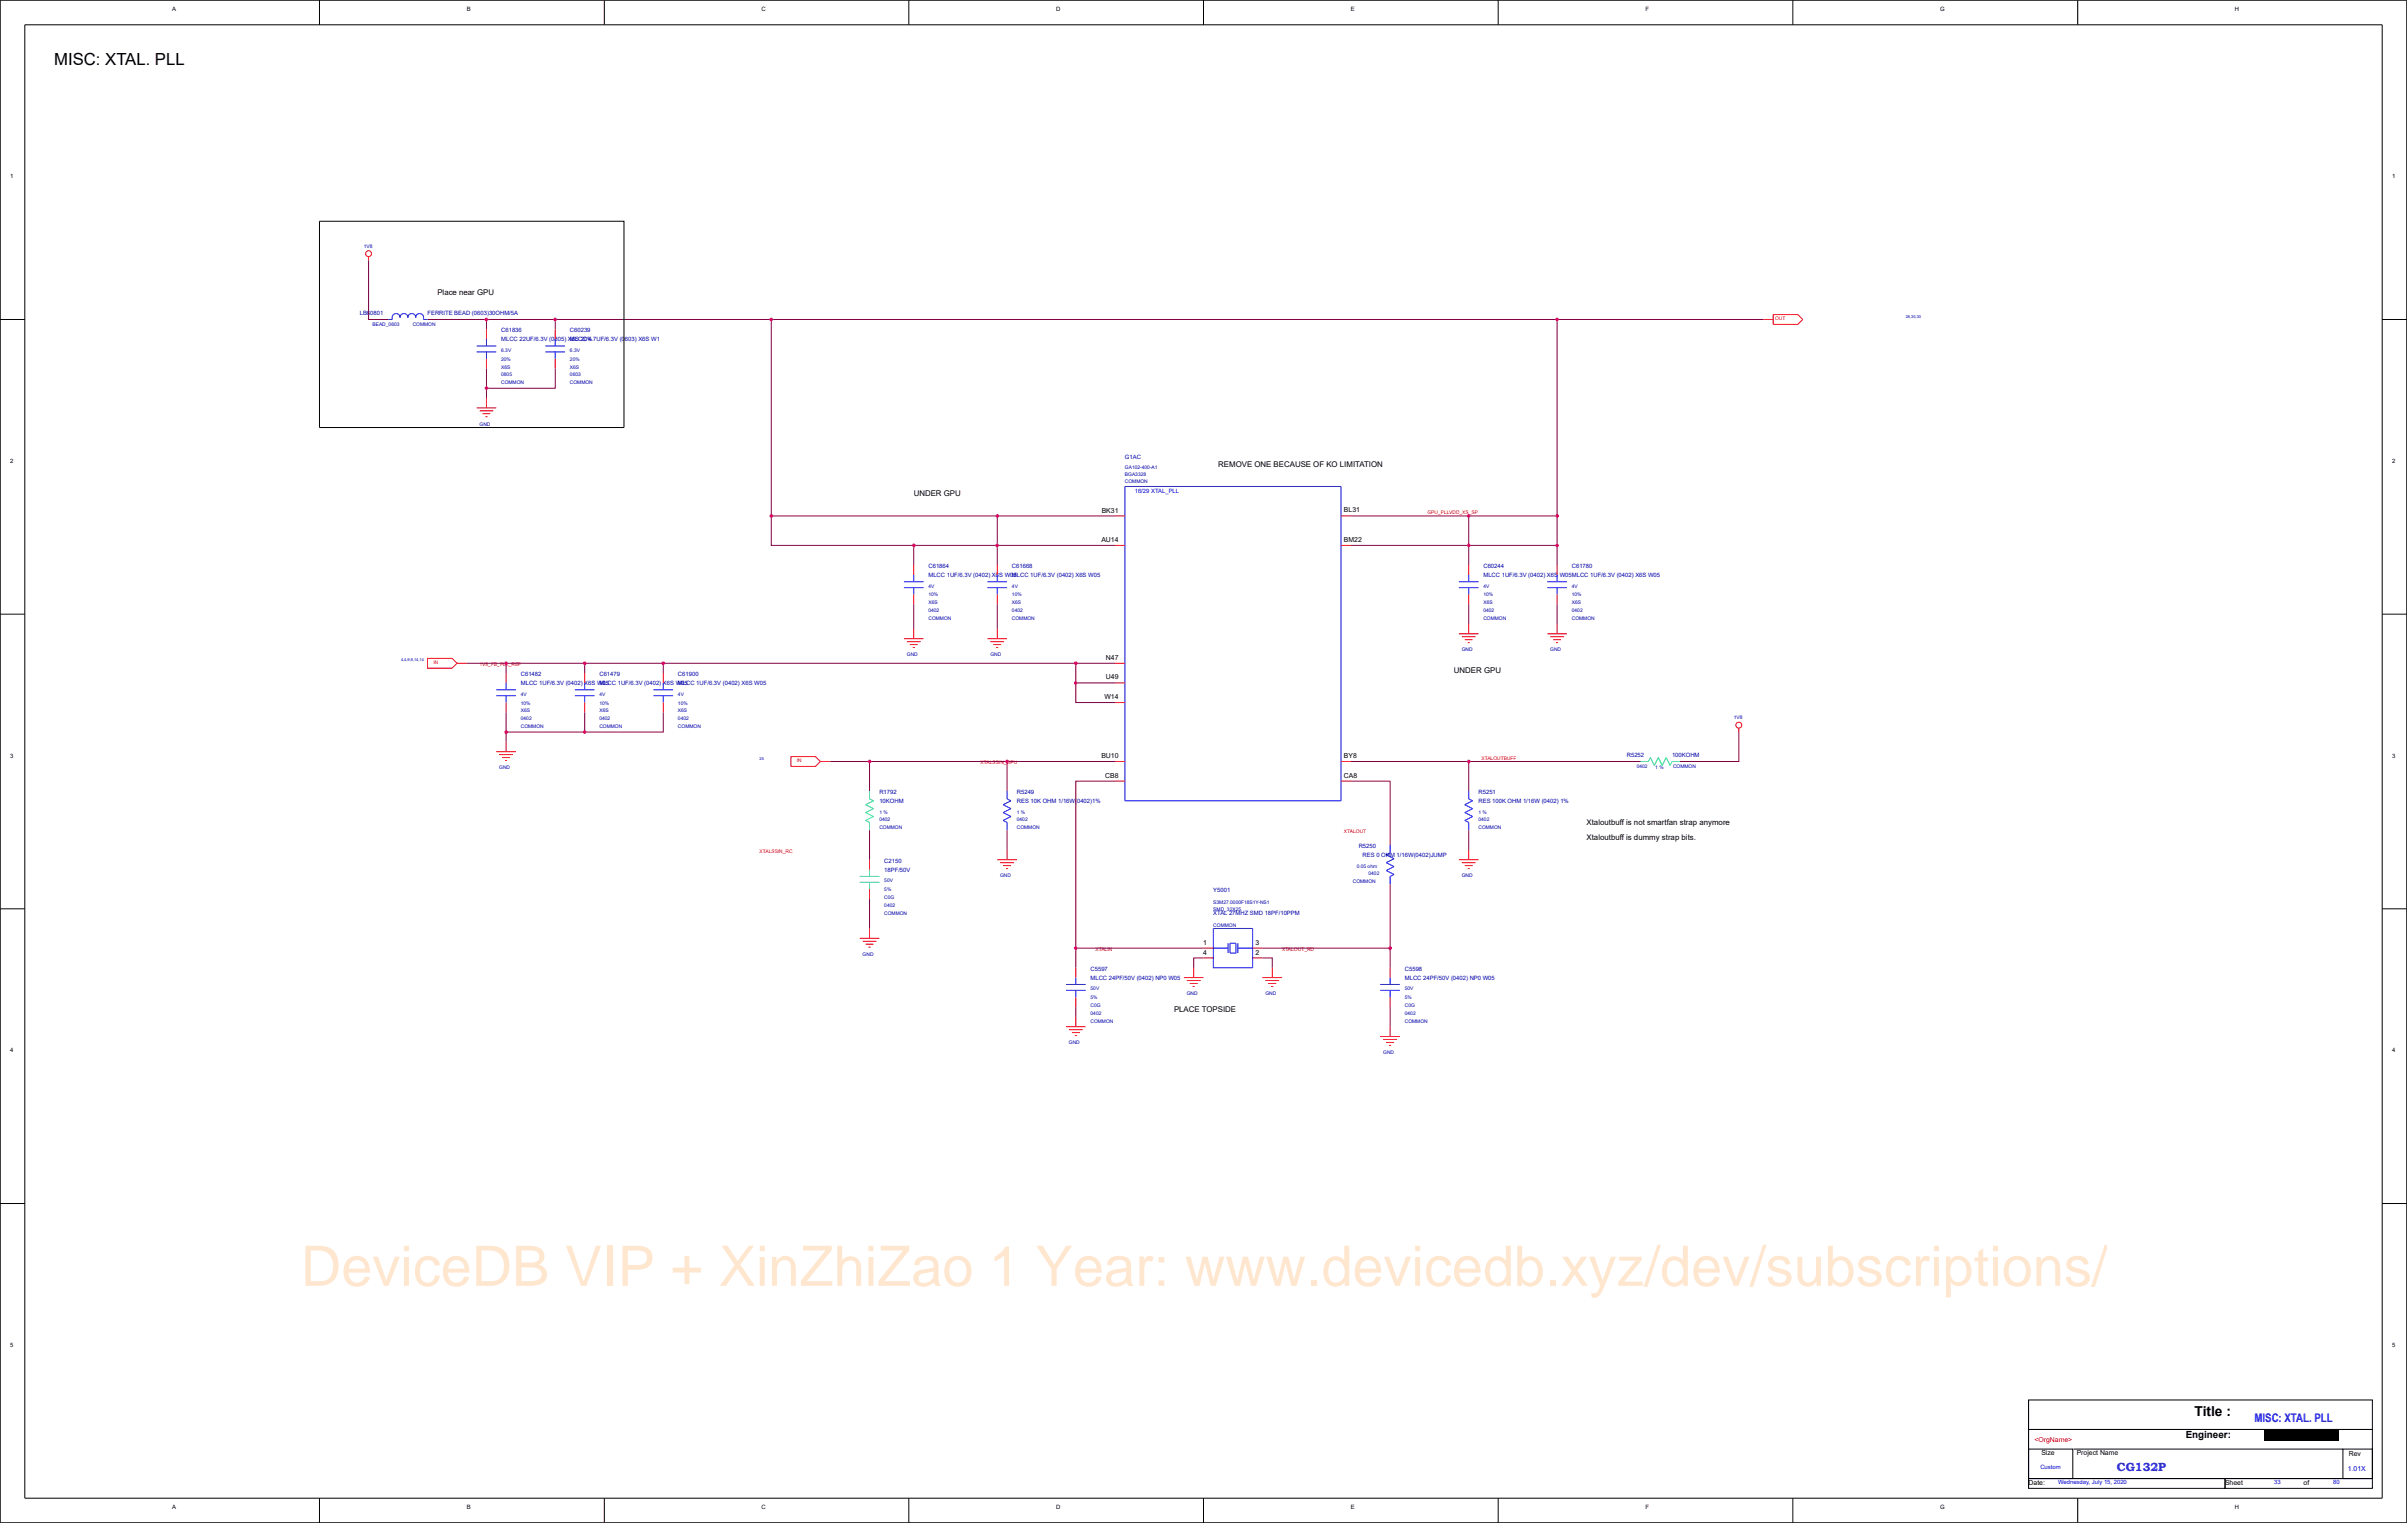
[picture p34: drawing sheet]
<svg xmlns="http://www.w3.org/2000/svg" width="271mm" height="172mm" viewBox="0 0 271 172" stroke-linecap="round" stroke-linejoin="round" font-family="sans-serif">
<defs><g id="words">
<text font-size="6.3" fill="#ff8000" x="33.9" y="145">DeviceDB VIP + XinZhiZao 1 Year: www.devicedb.xyz/dev/subscriptions/</text>
<text font-size="1.9" x="6.1" y="7.3">MISC: XTAL. PLL</text>
<text font-size="1.6" x="247.4" y="159.6">Title :</text>
<g font-size="1.3" fill="#00f">
<text x="254.2" y="160.3">MISC: XTAL. PLL</text>
<text x="238.6" y="165.8">CG132P</text>
</g>
<text font-size="1.1" x="246.4" y="162.1">Engineer:</text>
<g font-size=".9">
<text x="49.3" y="33.2">Place near GPU</text>
<text x="137.3" y="52.6">REMOVE ONE BECAUSE OF KO LIMITATION</text>
<text x="103" y="55.9">UNDER GPU</text>
<text x="163.9" y="75.9">UNDER GPU</text>
<text x="178.9" y="94.7">Xtaloutbuff is dummy strap bits.</text>
<text x="178.9" y="93">Xtaloutbuff is not smartfan strap anymore</text>
<text x="132.3" y="114.1">PLACE TOPSIDE</text>
</g>
<g font-size=".8">
<text x="124.2" y="57.8">BK31</text>
<text x="151.5" y="57.8">BL31</text>
<text x="124.2" y="61.1">AU14</text>
<text x="151.5" y="61.1">BM22</text>
<text x="124.7" y="76.6">U49</text>
<text x="124.7" y="74.4">N47</text>
<text x="124.5" y="78.8">W14</text>
<text x="124.2" y="85.5">BU10</text>
<text x="124.6" y="87.7">CB8</text>
<text x="151.5" y="87.7">CA8</text>
<text x="151.5" y="85.5">BY8</text>
<text x="135.6" y="106.5">1</text>
<text x="135.6" y="107.6">4</text>
<text x="141.5" y="107.6">2</text>
<text x="141.5" y="106.5">3</text>
<text x="228.7" y="167.4">Date:</text>
<text x="230.1" y="164.1">Size</text>
<text x="234.1" y="164.1">Project Name</text>
<text x="250.8" y="167.4">Sheet</text>
<text x="259.7" y="167.4">of</text>
<text x="264.8" y="164.2">Rev</text>
</g>
<text font-size=".8" fill="#f00" x="229.3" y="162.6">&lt;OrgName&gt;</text>
<text font-size=".8" fill="#00f" x="264.7" y="165.8">1.01X</text>
<g font-size=".7">
<text x="19.4" y="1.2">A</text>
<text x="52.6" y="1.2">B</text>
<text x="85.8" y="1.2">C</text>
<text x="119.1" y="1.2">D</text>
<text x="152.3" y="1.2">E</text>
<text x="185.5" y="1.2">F</text>
<text x="218.7" y="1.2">G</text>
<text x="251.9" y="1.2">H</text>
<text x="1.1" y="20.1">1</text>
<text x="269.7" y="20.1">1</text>
<text x="1.1" y="52.2">2</text>
<text x="269.7" y="52.2">2</text>
<text x="1.1" y="85.4">3</text>
<text x="269.7" y="85.4">3</text>
<text x="1.1" y="118.6">4</text>
<text x="269.7" y="118.6">4</text>
<text x="1.1" y="151.8">5</text>
<text x="269.7" y="151.8">5</text>
<text x="19.4" y="170.1">A</text>
<text x="52.6" y="170.1">B</text>
<text x="85.8" y="170.1">C</text>
<text x="119.1" y="170.1">D</text>
<text x="152.3" y="170.1">E</text>
<text x="185.5" y="170.1">F</text>
<text x="218.7" y="170.1">G</text>
<text x="251.9" y="170.1">H</text>
</g>
<g font-size=".7" fill="#0000a0">
<text x="40.6" y="35.5">LB60801</text>
<text x="48.2" y="35.5">FERRITE BEAD (0603)30OHM/5A</text>
<text x="56.5" y="37.5">C61836</text>
<text x="56.5" y="38.5">MLCC 22UF/6.3V (0805) X6S 20%</text>
<text x="64.3" y="37.5">C60239</text>
<text x="64.3" y="38.5">MLCC 4.7UF/6.3V (0603) X6S W1</text>
<text x="126.8" y="51.7">G1AC</text>
<text x="104.7" y="64">C61864</text>
<text x="104.7" y="65">MLCC 1UF/6.3V (0402) X6S W05</text>
<text x="114.1" y="64">C61668</text>
<text x="114.1" y="65">MLCC 1UF/6.3V (0402) X6S W05</text>
<text x="167.2" y="64">C60244</text>
<text x="167.2" y="65">MLCC 1UF/6.3V (0402) X6S W05MLCC 1UF/6.3V (0402) X6S W05</text>
<text x="177.2" y="64">C61780</text>
<text x="58.7" y="76.2">C61482</text>
<text x="58.7" y="77.2">MLCC 1UF/6.3V (0402) X6S W05</text>
<text x="67.6" y="76.2">C61479</text>
<text x="67.6" y="77.2">MLCC 1UF/6.3V (0402) X6S W05</text>
<text x="76.4" y="76.2">C61900</text>
<text x="76.4" y="77.2">MLCC 1UF/6.3V (0402) X6S W05</text>
<text x="99.1" y="89.5">R1792</text>
<text x="114.6" y="89.5">R5249</text>
<text x="166.7" y="89.5">R5251</text>
<text x="183.4" y="85.3">R5252</text>
<text x="188.5" y="85.3">100KOHM</text>
<text x="99.1" y="90.5">10KOHM</text>
<text x="114.6" y="90.5">RES 10K OHM 1/16W(0402)1%</text>
<text x="153.2" y="95.6">R5250</text>
<text x="166.7" y="90.5">RES 100K OHM 1/16W (0402) 1%</text>
<text x="99.7" y="97.2">C2150</text>
<text x="99.7" y="98.2">18PF/50V</text>
<text x="136.8" y="100.6">Y5001</text>
<text x="153.6" y="96.6">RES 0 OHM 1/16W(0402)JUMP</text>
<text x="136.8" y="103.1">XTAL 27MHZ SMD 18PF/10PPM</text>
<text x="122.9" y="109.4">C5597</text>
<text x="122.9" y="110.4">MLCC 24PF/50V (0402) NP0 W05</text>
<text x="158.4" y="109.4">C5598</text>
<text x="158.4" y="110.4">MLCC 24PF/50V (0402) NP0 W05</text>
</g>
<g font-size=".7" fill="#00f">
<text x="127.9" y="55.6">16/29 XTAL_PLL</text>
<text x="230" y="165.6">Custom</text>
<text x="232" y="167.3">Wednesday, July 15, 2020</text>
<text x="256.4" y="167.3">33</text>
<text x="263" y="167.3">80</text>
</g>
<g font-size=".6" fill="#0000a0">
<text x="41" y="27.9">1V8</text>
<text x="42" y="36.8">BEAD_0603</text>
<text x="46.5" y="36.8">COMMON</text>
<text x="56.5" y="39.7">6.3V</text>
<text x="56.5" y="40.7">20%</text>
<text x="56.5" y="41.6">X6S</text>
<text x="64.3" y="41.6">X6S</text>
<text x="64.3" y="40.7">20%</text>
<text x="64.3" y="39.7">6.3V</text>
<text x="54.1" y="48">GND</text>
<text x="56.5" y="42.4">0805</text>
<text x="56.5" y="43.3">COMMON</text>
<text x="64.3" y="43.3">COMMON</text>
<text x="64.3" y="42.4">0603</text>
<text x="126.8" y="52.8">GA102-400-A1</text>
<text x="126.8" y="53.6">BGA3328</text>
<text x="126.8" y="54.4">COMMON</text>
<text x="104.7" y="68.1">X6S</text>
<text x="104.7" y="69">0402</text>
<text x="104.7" y="69.9">COMMON</text>
<text x="104.7" y="66.2">4V</text>
<text x="104.7" y="67.2">10%</text>
<text x="114.1" y="66.2">4V</text>
<text x="114.1" y="67.2">10%</text>
<text x="114.1" y="68.1">X6S</text>
<text x="114.1" y="69.9">COMMON</text>
<text x="114.1" y="69">0402</text>
<text x="167.2" y="69.9">COMMON</text>
<text x="167.2" y="69">0402</text>
<text x="167.2" y="68.1">X6S</text>
<text x="167.2" y="67.2">10%</text>
<text x="167.2" y="66.2">4V</text>
<text x="177.2" y="66.2">4V</text>
<text x="177.2" y="69.9">COMMON</text>
<text x="177.2" y="69">0402</text>
<text x="177.2" y="67.2">10%</text>
<text x="177.2" y="68.1">X6S</text>
<text x="102.2" y="74">GND</text>
<text x="111.6" y="74">GND</text>
<text x="164.8" y="73.4">GND</text>
<text x="174.8" y="73.4">GND</text>
<text x="58.7" y="82.1">COMMON</text>
<text x="58.7" y="79.4">10%</text>
<text x="58.7" y="80.3">X6S</text>
<text x="58.7" y="81.2">0402</text>
<text x="58.7" y="78.4">4V</text>
<text x="67.6" y="80.3">X6S</text>
<text x="67.6" y="78.4">4V</text>
<text x="67.6" y="81.2">0402</text>
<text x="67.6" y="82.1">COMMON</text>
<text x="67.6" y="79.4">10%</text>
<text x="76.4" y="80.3">X6S</text>
<text x="76.4" y="78.4">4V</text>
<text x="76.4" y="81.2">0402</text>
<text x="76.4" y="79.4">10%</text>
<text x="76.4" y="82.1">COMMON</text>
<text x="195.5" y="81.1">1V8</text>
<text x="56.3" y="86.7">GND</text>
<text x="184.5" y="86.6">0402</text>
<text x="186.6" y="86.7">1 %</text>
<text x="188.6" y="86.6">COMMON</text>
<text x="99.1" y="93.5">COMMON</text>
<text x="99.1" y="91.7">1 %</text>
<text x="99.1" y="92.6">0402</text>
<text x="114.6" y="91.7">1 %</text>
<text x="114.6" y="92.6">0402</text>
<text x="114.6" y="93.5">COMMON</text>
<text x="166.7" y="92.6">0402</text>
<text x="166.7" y="93.5">COMMON</text>
<text x="166.7" y="91.7">1 %</text>
<text x="99.7" y="101.3">C0G</text>
<text x="99.7" y="100.5">5%</text>
<text x="99.7" y="99.5">50V</text>
<text x="112.7" y="98.9">GND</text>
<text x="136.8" y="101.9">S3M27.0000F18S1Y-NS1</text>
<text x="152.5" y="99.6">COMMON</text>
<text x="152.9" y="97.8">0.05 ohm</text>
<text x="154.3" y="98.7">0402</text>
<text x="164.8" y="98.9">GND</text>
<text x="97.2" y="107.8">GND</text>
<text x="99.7" y="103.1">COMMON</text>
<text x="99.7" y="102.2">0402</text>
<text x="136.8" y="102.7">SMD_32X25</text>
<text x="136.8" y="104.4">COMMON</text>
<text x="122.9" y="113.5">C0G</text>
<text x="122.9" y="112.6">5%</text>
<text x="122.9" y="111.6">50V</text>
<text x="133.8" y="112.2">GND</text>
<text x="142.6" y="112.2">GND</text>
<text x="158.4" y="111.6">50V</text>
<text x="158.4" y="112.6">5%</text>
<text x="158.4" y="113.5">C0G</text>
<text x="120.5" y="117.7">GND</text>
<text x="122.9" y="114.4">0402</text>
<text x="122.9" y="115.3">COMMON</text>
<text x="155.9" y="118.8">GND</text>
<text x="158.4" y="115.3">COMMON</text>
<text x="158.4" y="114.4">0402</text>
</g>
<g font-size=".6" fill="#f00">
<text x="200.1" y="36.1">OUT</text>
<text x="160.9" y="57.9">GPU_PLLVDD_XS_SP</text>
<text x="48.9" y="74.8">IN</text>
<text x="54.1" y="75.1">1V8_FB_PLL_REF</text>
<text x="89.8" y="85.9">IN</text>
<text x="110.5" y="86.2">XTALSSIN_GPU</text>
<text x="167" y="85.6">XTALOUTBUFF</text>
<text x="151.5" y="93.9">XTALOUT</text>
<text x="85.6" y="96.1">XTALSSIN_RC</text>
<text x="123.5" y="107.2">XTALIN</text>
<text x="144.5" y="107.2">XTALOUT_RD</text>
</g>
<g font-size=".4" fill="#0000a0">
<text x="214.8" y="35.8">28,30,33</text>
<text x="45.2" y="74.5">4,4,9,9,14,14</text>
<text x="85.6" y="85.6">25</text>
</g>
</g></defs>
<g fill="none" stroke="#00f" stroke-width=".11">
<path d="M43.8 36h.4l.1-.5 .2-.1h.3l.2 .1 .1 .3 .1-.3 .2-.1h.3l.2 .1 .1 .3 .1-.3 .2-.1h.3l.2 .1 .1 .3 .1-.3 .2-.1h.2l.3 .1 .1 .5h.4M53.7 39h2.2M53.7 39.7h2.2M54.8 38.2v.8M54.8 39.7v.7M61.5 39h2.2M61.5 39.7h2.2M62.6 38.2v.8M62.6 39.7v.7M126.8 54.8h24.4v35.5h-24.4zM55.9 77.8h2.3M55.9 78.4h2.3"/>
<path d="M57.1 77v.8M57.1 78.4v.8M64.8 77.8h2.2M64.8 78.4h2.2M65.9 77v.8M65.9 78.4v.8M73.7 77.8h2.2M73.7 78.4h2.2M74.8 77v.8M74.8 78.4v.8M101.9 65.6h2.2M101.9 66.2h2.2"/>
<path d="M103 64.8v.8M103 66.2v.8M111.3 65.6h2.2M111.3 66.2h2.2M112.4 64.8v.8M112.4 66.2v.8M164.5 65.6h2.2M164.5 66.2h2.2M165.6 64.8v.8M165.6 66.2v.8M174.4 65.6h2.2M174.4 66.2h2.2"/>
<path d="M175.5 64.8v.8M175.5 66.2v.8M113.5 89.2v.9M113.5 92.7v.9M156.7 95.3v.8M156.7 98.8v.9M165.6 89.2v.9M165.6 92.7v.9M120.2 111h2.2M120.2 111.6h2.2M121.3 110.2v.8M121.3 111.6v.8"/>
<path d="M136.8 104.7h4.4v4.4h-4.4zM136.8 106.9h1.6M138.4 106.3v1.1M138.7 106.3h.6v1.1h-.6zM139.5 106.3v1.1M139.5 106.9h1.7M155.6 111h2.2M155.6 111.6h2.2M156.7 110.2v.8M156.7 111.6v.8"/>
</g>
<g fill="none" stroke="#f00" stroke-width=".11">
<path d="M41.6 28.9v.5M54.8 37.1v1.1M62.6 37.1v1.1M198.8 36h1.1M202.7 35.5h-2.8v1.1h2.8M53.7 46h2.2M54.1 46.3h1.5M54.4 46.6h.9M54.7 47h.2M54.8 40.4v1.2M54.8 44.9v1.1M62.6 40.4v1.2"/>
<path d="M125.7 58.2h1.1M151.2 58.2h1.1M51 74.2h-2.8v1.1h2.8M51.5 74.8h1.1M57.1 75.9v1.1M57.1 79.2v1.1M65.9 75.9v1.1M65.9 79.2v1.1M74.8 75.9v1.1M74.8 79.2v1.1M101.9 72h2.2M102.2 72.3h1.6"/>
<path d="M102.6 72.7h.8M102.9 73h.2M103 63.7v1.1M103 67v1.1M103 70.9v1.1M111.3 72h2.2M111.6 72.3h1.6M112 72.7h.9M112.3 73h.2M112.4 63.7v1.1M112.4 67v1.1M112.4 70.9v1.1"/>
<path d="M125.7 79.2h1.1M125.7 77h1.1M125.7 74.8h1.1M125.7 61.5h1.1M151.2 61.5h1.1M164.5 71.4h2.2M164.8 71.8h1.5M165.1 72.1h.9M165.5 72.4h.2M165.6 63.7v1.1M165.6 67v1.1M165.6 70.3v1.1"/>
<path d="M174.4 71.4h2.2M174.8 71.8h1.5M175.1 72.1h.9M175.4 72.4h.2M175.5 63.7v1.1M175.5 67v1.1M175.5 70.3v1.1M55.9 84.7h2.3M56.3 85.1h1.5M56.6 85.4h.9M56.9 85.7h.3M57.1 83.6v1.1"/>
<path d="M91.9 85.3h-2.7v1.1h2.7M92.5 85.8h1.1M98 96.9v1.1M112.4 96.9h2.2M112.7 97.2h1.6M113.1 97.6h.9M113.4 97.9h.2M113.5 95.8v1.1M125.7 88.1h1.1M125.7 85.8h1.1M151.2 88.1h1.1M151.2 85.8h1.1"/>
<path d="M164.5 96.9h2.2M164.8 97.2h1.5M165.1 97.6h.9M165.5 97.9h.2M165.6 95.8v1.1M196 82.1v.4M96.9 105.8h2.2M97.2 106.1h1.6M97.6 106.4h.9M97.9 106.8h.2M98 100.2v1.1M98 104.7v1.1"/>
<path d="M120.2 115.7h2.2M120.5 116.1h1.6M120.8 116.4h.9M121.2 116.7h.2M121.3 109.1v1.1M121.3 112.4v1.1M121.3 114.6v1.1M133.5 110.2h2.2M133.8 110.5h1.5M134.1 110.9h.9M134.5 111.2h.2M134.6 109.1v1.1"/>
<path d="M135.7 106.9h1.1M135.7 108h1.1M141.2 106.9h1.1M141.2 108h1.1M142.3 110.2h2.2M142.6 110.5h1.6M143 110.9h.9M143.3 111.2h.2M143.4 109.1v1.1M155.6 116.8h2.2M155.9 117.2h1.6M156.3 117.5h.9"/>
<path d="M156.6 117.8h.2M156.7 109.1v1.1M156.7 112.4v1.1M156.7 115.7v1.1"/>
<circle cx="41.6" cy="28.6" r=".33"/>
<circle cx="196" cy="81.7" r=".33"/>
</g>
<g fill="#000" stroke="#00f" stroke-width=".11">
<path d="M113.1 92.5l.4 .2zM113.1 91.6l.9 .4zM113.1 91.6l.9-.4zM113.1 90.7l.9-.4zM113.1 92.5l.9-.5zM113.1 90.7l.9 .5zM113.5 90.1l.5 .2zM156.3 98.1l.9 .5zM156.3 97.2l.9-.4zM156.3 96.4l.4-.3zM156.7 98.8l.5-.2zM156.3 98.1l.9-.4z"/>
<path d="M156.3 97.2l.9 .5zM156.3 96.4l.9 .4zM165.1 92.5l.5 .2zM165.1 91.6l.9 .4zM165.1 91.6l.9-.4zM165.1 90.7l.9-.4zM165.1 92.5l.9-.5zM165.1 90.7l.9 .5zM165.6 90.1l.4 .2z"/>
</g>
<path d="M96.9 98.8h2.2M96.9 99.5h2.2M98 89.2v.9M98 92.7v.9M98 98v.8M98 99.5v.7M184.9 85.8h.9M188.5 85.8h.9" fill="none" stroke="#00ff80" stroke-width=".11"/>
<g fill="#000" stroke="#00ff80" stroke-width=".11">
<path d="M97.6 92.5l.4 .2zM97.6 91.6l.9 .4zM97.6 91.6l.9-.4zM97.6 90.7l.9-.4zM97.6 92.5l.9-.5zM97.6 90.7l.9 .5zM98 90.1l.5 .2zM186.1 85.4l-.3 .4zM186.1 85.4l.4 .9zM186.9 85.4l-.4 .9zM186.9 85.4l.5 .9zM187.8 85.4l-.4 .9z"/>
<path d="M187.8 85.4l.5 .9zM188.5 85.8l-.2 .5z"/>
</g>
<path d="M202.7 36.6l.5-.6zM202.7 35.5l.5 .5zM51.5 74.8l-.5 .5zM51 74.2l.5 .6zM91.9 86.4l.6-.6zM91.9 85.3l.6 .5z" fill="#000" stroke="#f00" stroke-width=".11"/>
<path d="M228.7 157.8h38.7v8.9h-38.7zM228.7 163.4h5v3.3h-5zM228.7 166.7h22.1v1.1h-22.1zM228.7 161.1h38.7M233.8 163.4h30.3M250.8 166.7h16.6v1.1h-16.6zM264.1 163.4h3.3v3.3h-3.3z" fill="none" stroke="#000" stroke-width=".11"/>
<g fill="none" stroke="#800040" stroke-width=".11">
<path d="M41.6 29.4v6.6h2.2M48.2 36h6.6v1.1M54.8 36h7.8v1.1M62.6 36h24.4v25.5h16v2.2M87 36h88.5v22.2M175.5 36h23.3M54.8 41.6v2.2M62.6 41.6v2.2h-7.8v1.1M87 58.2h25.4v5.5M112.4 58.2h13.3M152.3 58.2h13.3M165.6 58.2h9.9v3.3"/>
<path d="M165.6 58.2v5.5M52.6 74.8h4.5v1.1M57.1 74.8h8.8v1.1M65.9 74.8h8.9v1.1M74.8 74.8h46.5v4.4h4.4M103 68.1v2.8M103 61.5h22.7M112.4 68.1v2.8M121.3 74.8h4.4M121.3 77h4.4M152.3 61.5h23.2v2.2M165.6 68.1v2.2"/>
<path d="M175.5 68.1v2.2M57.1 80.3v2.2M65.9 80.3v2.2h-8.8v1.1M74.8 80.3v2.2h-8.9M93.6 85.8h4.4M98 85.8h15.5v3.4M98 85.8v3.4M98 93.6v3.3M113.5 85.8h12.2M113.5 93.6v2.2M125.7 88.1h-4.4v21M152.3 88.1h4.4v7.2"/>
<path d="M152.3 85.8h32.6M156.7 99.7v9.4M165.6 85.8v3.4M165.6 93.6v2.2M196 82.5v3.3h-6.6M98 101.3v3.4M121.3 106.9h14.4M121.3 113.5v1.1M135.7 108h-1.1v1.1M142.3 108h1.1v1.1M142.3 106.9h14.4M156.7 113.5v2.2"/>
</g>
<g fill="#f0f">
<circle cx="57.1" cy="74.8" r=".22"/>
<circle cx="65.9" cy="74.8" r=".22"/>
<circle cx="74.8" cy="74.8" r=".22"/>
<circle cx="121.3" cy="77" r=".22"/>
<circle cx="121.3" cy="74.8" r=".22"/>
<circle cx="54.8" cy="43.8" r=".22"/>
<circle cx="57.1" cy="82.5" r=".22"/>
<circle cx="65.9" cy="82.5" r=".22"/>
<circle cx="54.8" cy="36" r=".22"/>
<circle cx="62.6" cy="36" r=".22"/>
<circle cx="87" cy="58.2" r=".22"/>
<circle cx="103" cy="61.5" r=".22"/>
<circle cx="112.4" cy="58.2" r=".22"/>
<circle cx="165.6" cy="61.5" r=".22"/>
<circle cx="175.5" cy="61.5" r=".22"/>
<circle cx="165.6" cy="58.2" r=".22"/>
<circle cx="175.5" cy="58.2" r=".22"/>
<circle cx="175.5" cy="36" r=".22"/>
<circle cx="87" cy="36" r=".22"/>
<circle cx="121.3" cy="106.9" r=".22"/>
<circle cx="165.6" cy="85.8" r=".22"/>
<circle cx="156.7" cy="106.9" r=".22"/>
<circle cx="98" cy="85.8" r=".22"/>
<circle cx="113.5" cy="85.8" r=".22"/>
<circle cx="112.4" cy="61.5" r=".22"/>
</g>
<g fill="none" stroke="#000" stroke-width=".11">
<path d="M0 0h271.3v171.7h-271.3zM2.8 2.8h265.7v166.1h-265.7zM36 0v2.8M68.1 0v2.8M102.5 0v2.8M135.7 0v2.8M168.9 0v2.8M202.1 0v2.8M234.2 0v2.8M0 36h2.8M36 24.9h34.3v23.3h-34.3zM268.5 36h2.8"/>
<path d="M0 69.2h2.8M268.5 69.2h2.8M0 102.5h2.8M268.5 102.5h2.8M0 135.7h2.8M268.5 135.7h2.8M36 168.9v2.8M68.1 168.9v2.8M102.5 168.9v2.8M135.7 168.9v2.8M168.9 168.9v2.8M202.1 168.9v2.8"/>
<path d="M234.2 168.9v2.8"/>
</g>
<path d="M255.3 161.2h8.4v1.3h-8.4z" fill="#000"/>
<use href="#words"/>
</svg>
